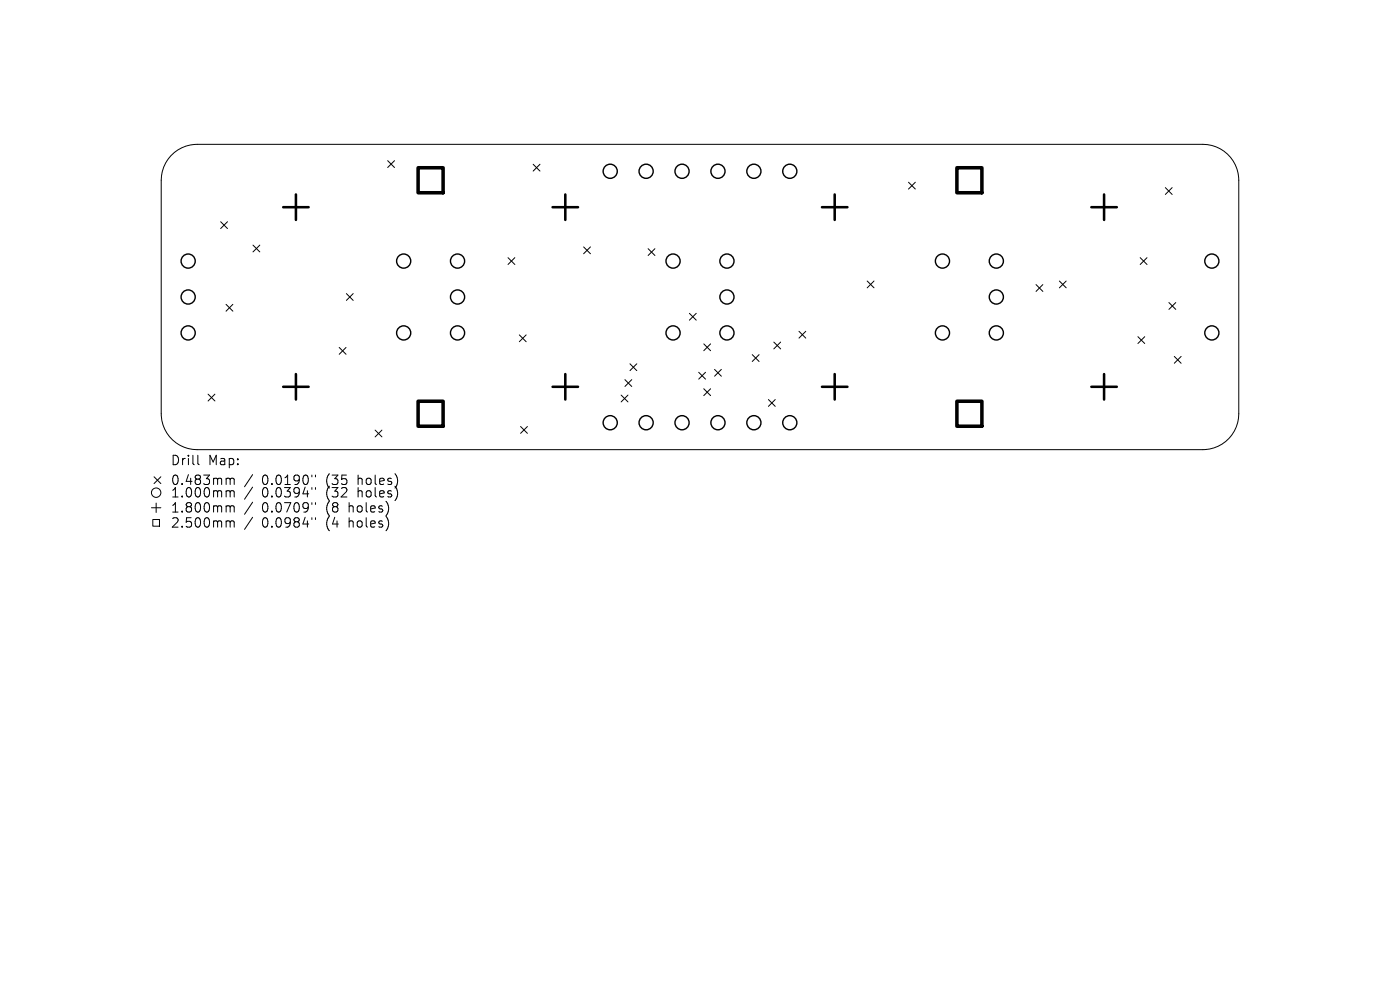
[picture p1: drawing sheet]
<svg xmlns="http://www.w3.org/2000/svg" width="297mm" height="210mm" viewBox="0 0 297 210" stroke-linecap="round" stroke-linejoin="round" font-family="sans-serif">
<defs><g id="words">
<g font-size="2.8">
<text x="36.1" y="99">Drill</text>
<text x="44.1" y="99">Map:</text>
<text x="36.1" y="103.2">0.483mm</text>
<text x="36.1" y="105.8">1.000mm</text>
<text x="55.6" y="103.2">0.0190&quot;</text>
<text x="55.6" y="105.8">0.0394&quot;</text>
<text x="69.3" y="103.2">(35</text>
<text x="69.3" y="105.8">(32</text>
<text x="76.2" y="103.2">holes)</text>
<text x="76.2" y="105.8">holes)</text>
<text x="36.1" y="109">1.800mm</text>
<text x="36.1" y="112.2">2.500mm</text>
<text x="55.6" y="109">0.0709&quot;</text>
<text x="55.6" y="112.2">0.0984&quot;</text>
<text x="69.3" y="109">(8</text>
<text x="69.3" y="112.2">(4</text>
<text x="74.3" y="109">holes)</text>
<text x="74.3" y="112.2">holes)</text>
</g>
</g></defs>
<g fill="none" stroke="#000" stroke-width=".21">
<path d="M36.3 33a7.6 7.6 0 0 1 5.5-2.4h213.4a7.6 7.6 0 0 1 7.6 7.6v49.6a7.6 7.6 0 0 1-7.6 7.6h-213.4a7.6 7.6 0 0 1-7.6-7.6v-49.6a7.6 7.6 0 0 1 2.1-5.2zM82.2 34.1l1.5 1.4M83.7 34.1l-1.5 1.4M113.1 34.8l1.5 1.5M114.6 34.8l-1.5 1.5M192.7 38.7l1.5 1.4M194.2 38.7l-1.5 1.4M247.2 39.8l1.5 1.4M248.7 39.8l-1.5 1.4M46.8 47l1.5 1.5M48.3 47l-1.5 1.5M53.7 52l1.4 1.4"/>
<path d="M55.1 52l-1.4 1.4M107.8 54.7l1.4 1.4M109.2 54.7l-1.4 1.4M123.8 52.4l1.5 1.4M125.3 52.4l-1.5 1.4M137.5 52.8l1.4 1.4M138.9 52.8l-1.4 1.4M184 59.6l1.4 1.5M185.4 59.6l-1.4 1.5M224.7 59.6l1.5 1.5M226.2 59.6l-1.5 1.5M241.9 54.7l1.4 1.4"/>
<path d="M243.3 54.7l-1.4 1.4M48 64.6l1.4 1.4M49.4 64.6l-1.4 1.4M72 73.7l1.4 1.5M73.4 73.7l-1.4 1.5M73.5 62.3l1.4 1.4M74.9 62.3l-1.4 1.4M110.2 71l1.4 1.5M111.6 71l-1.4 1.5M133.6 77.2l1.5 1.4M135.1 77.2l-1.5 1.4M146.3 66.5l1.4 1.4"/>
<path d="M147.7 66.5l-1.4 1.4M148.2 79l1.5 1.4M149.3 72.9l1.4 1.5M149.7 79l-1.5 1.4M150.7 72.9l-1.4 1.5M151.6 78.4l1.4 1.4M153 78.4l-1.4 1.4M159.6 75.2l1.4 1.5M161 75.2l-1.4 1.5M164.2 72.6l1.4 1.4M165.6 72.6l-1.4 1.4M169.5 70.3l1.4 1.4"/>
<path d="M170.9 70.3l-1.4 1.4M219.8 60.4l1.4 1.4M221.2 60.4l-1.4 1.4M241.4 71.4l1.4 1.5M242.8 71.4l-1.4 1.5M248 64.2l1.4 1.4M249.1 75.6l1.5 1.5M249.4 64.2l-1.4 1.4M250.6 75.6l-1.5 1.5M42 96.6v1.7l.3 .3M44.1 83.6l1.5 1.5M45.6 83.6l-1.5 1.5"/>
<path d="M79.6 91.2l1.4 1.5M81 91.2l-1.4 1.5M110.4 90.5l1.5 1.4M111.9 90.5l-1.5 1.4M131.8 83.8l1.4 1.5M132.6 80.5l1.4 1.5M133.2 83.8l-1.4 1.5M134 80.5l-1.4 1.5M149.3 82.5l1.4 1.4M150.7 82.5l-1.4 1.4M163 84.8l1.5 1.4M164.5 84.8l-1.5 1.4"/>
<path d="M32.1 107.7h2M32.4 110.2h1.4v1.4h-1.4zM32.7 101.1l1.4 1.5M33.1 106.7v2M34.1 101.1l-1.4 1.5M48.3 101.4l.4 .1 .1 .2M48.3 104.1h.2l.3 .3M48.3 107.3h.2l.3 .3M48.3 110.5h.2l.3 .3M48.8 101.7l.3-.3 .5 .1 .1 1.3M48.8 101.7v1.1M48.8 104.4v1"/>
<path d="M48.8 107.6v1M48.8 110.8v1M48.8 104.4l.3-.3 .5 .1 .1 1.2M48.8 107.6l.3-.3 .5 .1 .1 1.2M48.8 110.8l.3-.3 .5 .1 .1 1.2M53.6 100.7l-1.7 2.6M53.6 103.3l-1.7 2.6M53.6 106.5l-1.7 2.6M53.6 109.7l-1.7 2.6M66.2 100.8v.4M66.2 103.4v.4M66.2 106.6v.4"/>
<path d="M66.2 109.8v.4M66.9 100.8v.4M66.9 103.4v.4M66.9 106.6v.4M66.9 109.8v.4"/>
<circle cx="33.1" cy="104.5" r="1"/>
</g>
<g fill="none" stroke="#000" stroke-width=".3">
<circle cx="129.5" cy="36.3" r="1.5"/>
<circle cx="137.1" cy="36.3" r="1.5"/>
<circle cx="144.7" cy="36.3" r="1.5"/>
<circle cx="152.3" cy="36.3" r="1.5"/>
<circle cx="159.9" cy="36.3" r="1.5"/>
<circle cx="167.6" cy="36.3" r="1.5"/>
<circle cx="39.9" cy="55.4" r="1.5"/>
<circle cx="85.6" cy="55.4" r="1.5"/>
<circle cx="97.1" cy="55.4" r="1.5"/>
<circle cx="142.8" cy="55.4" r="1.5"/>
<circle cx="154.2" cy="55.4" r="1.5"/>
<circle cx="199.9" cy="55.4" r="1.5"/>
<circle cx="211.4" cy="55.4" r="1.5"/>
<circle cx="257.1" cy="55.4" r="1.5"/>
<circle cx="39.9" cy="63" r="1.5"/>
<circle cx="39.9" cy="70.6" r="1.5"/>
<circle cx="85.6" cy="70.6" r="1.5"/>
<circle cx="97.1" cy="63" r="1.5"/>
<circle cx="97.1" cy="70.6" r="1.5"/>
<circle cx="142.8" cy="70.6" r="1.5"/>
<circle cx="154.2" cy="70.6" r="1.5"/>
<circle cx="154.2" cy="63" r="1.5"/>
<circle cx="199.9" cy="70.6" r="1.5"/>
<circle cx="211.4" cy="63" r="1.5"/>
<circle cx="211.4" cy="70.6" r="1.5"/>
<circle cx="257.1" cy="70.6" r="1.5"/>
<circle cx="129.5" cy="89.7" r="1.5"/>
<circle cx="137.1" cy="89.7" r="1.5"/>
<circle cx="144.7" cy="89.7" r="1.5"/>
<circle cx="152.3" cy="89.7" r="1.5"/>
<circle cx="159.9" cy="89.7" r="1.5"/>
<circle cx="167.6" cy="89.7" r="1.5"/>
</g>
<g fill="none" stroke="#000" stroke-width=".54">
<path d="M60.1 44h5.4M62.8 41.3v5.4M117.2 44h5.4M119.9 41.3v5.4M174.4 44h5.4M177.1 41.3v5.4M231.5 44h5.4M234.2 41.3v5.4M62.8 79.4v5.4M119.9 79.4v5.4M177.1 79.4v5.4M234.2 79.4v5.4"/>
<path d="M60.1 82.1h5.4M117.2 82.1h5.4M174.4 82.1h5.4M231.5 82.1h5.4"/>
</g>
<path d="M88.7 35.6h5.3v5.3h-5.3zM203 35.6h5.3v5.3h-5.3zM88.7 85.1h5.3v5.3h-5.3zM203 85.1h5.3v5.3h-5.3z" fill="none" stroke="#000" stroke-width=".75"/>
<use href="#words"/>
</svg>
